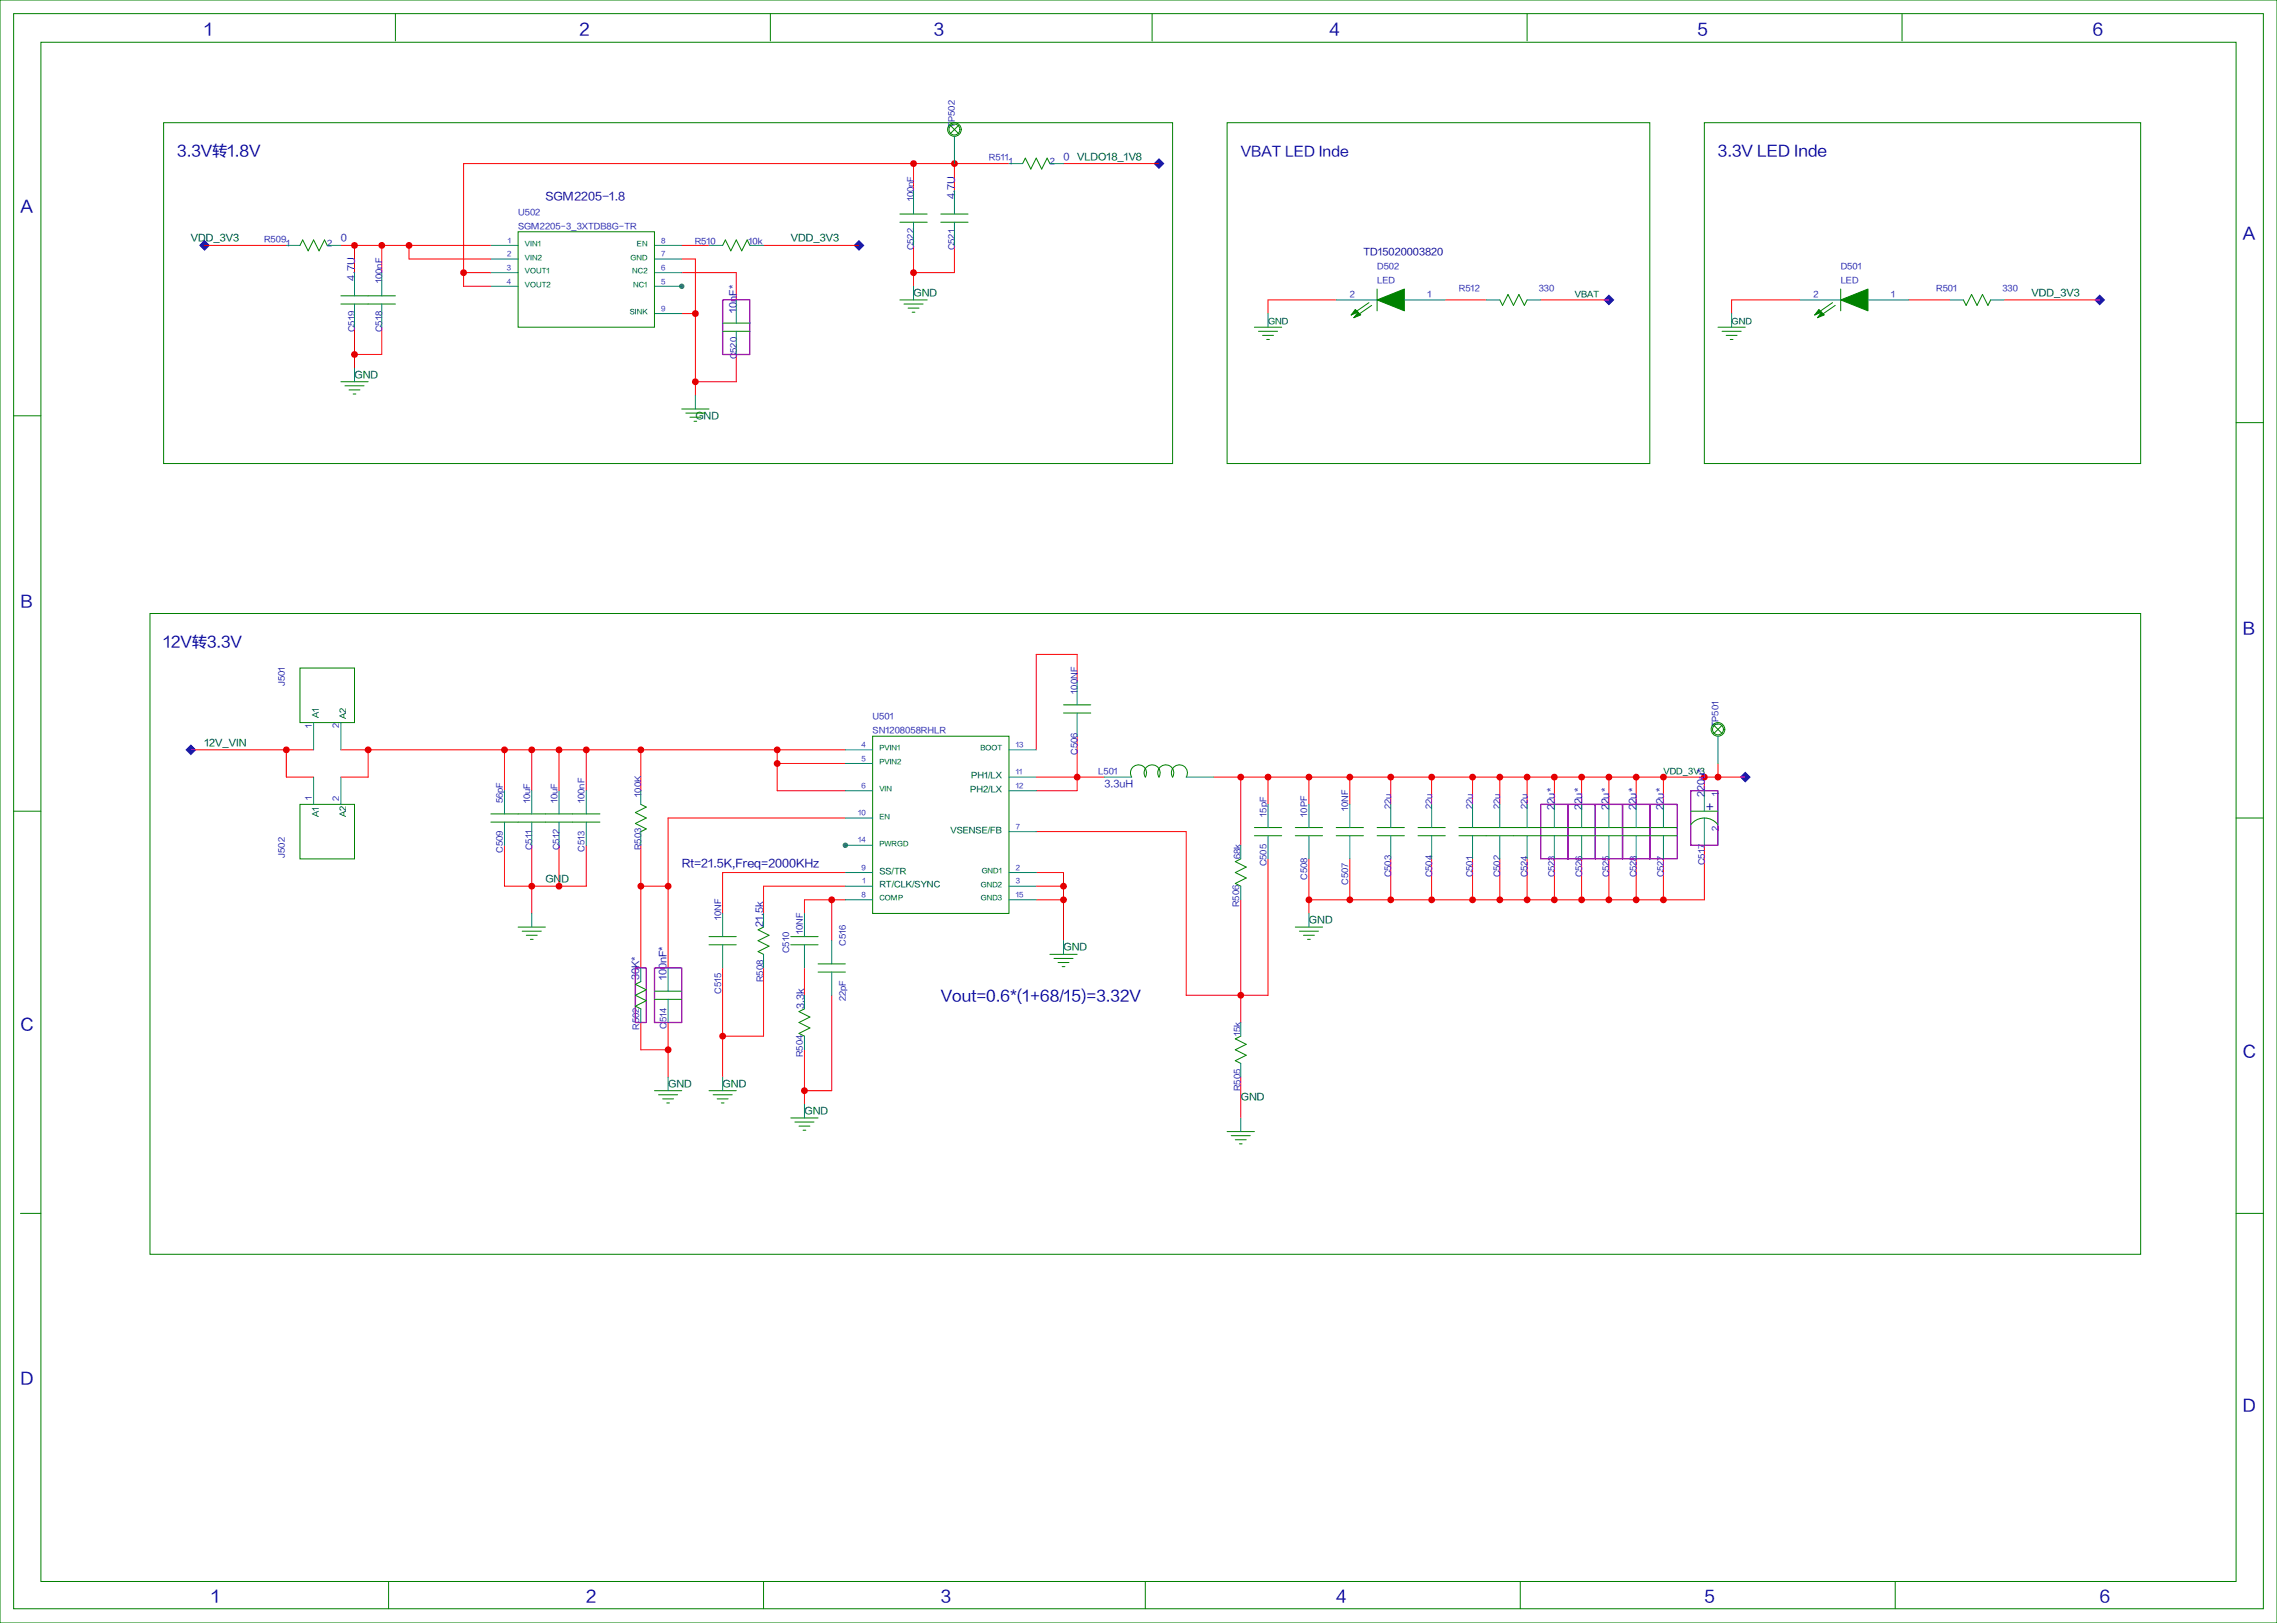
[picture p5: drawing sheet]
<svg xmlns="http://www.w3.org/2000/svg" width="589mm" height="420mm" viewBox="0 0 589 420" stroke-linecap="round" stroke-linejoin="round" font-family="sans-serif">
<defs><g id="words">
<g font-size="4.2" fill="#000080">
<text x="52.9" y="8.9">1</text>
<text x="149.9" y="8.9">2</text>
<text x="241.7" y="8.9">3</text>
<text x="344" y="8.9">4</text>
<text x="439.2" y="8.9">5</text>
<text x="541.5" y="8.9">6</text>
<text x="5.3" y="54.8">A</text>
<text x="580.3" y="61.8">A</text>
<text x="5.3" y="157.1">B</text>
<text x="580.3" y="164.2">B</text>
<text x="5.3" y="266.5">C</text>
<text x="580.3" y="273.5">C</text>
<text x="5.3" y="358.2">D</text>
<text x="580.3" y="365.2">D</text>
<text x="54.7" y="414.6">1</text>
<text x="151.7" y="414.6">2</text>
<text x="243.4" y="414.6">3</text>
<text x="345.7" y="414.6">4</text>
<text x="441" y="414.6">5</text>
<text x="543.3" y="414.6">6</text>
</g>
<g font-size="3.9" fill="#000080">
<text x="45.9" y="40.3">3.3V转1.8V</text>
<text x="444.5" y="40.3">3.3V LED Inde</text>
<text x="42.3" y="167.3">12V转3.3V</text>
<text x="243.4" y="259.1">Vout=0.6*(1+68/15)=3.32V</text>
</g>
<text font-size="3.5" fill="#000080" x="321" y="40.4">VBAT LED Inde</text>
<text font-size="3.2" fill="#000080" x="441.3" y="210">+</text>
<g font-size="2.8" fill="#000080">
<text x="141.1" y="51.8">SGM2205-1.8</text>
<text x="176.4" y="224.3">Rt=21.5K,Freq=2000KHz</text>
</g>
<g font-size="2.5" fill="#00f">
<text x="275.2" y="41.3">0</text>
<text x="247" y="51.4" transform="rotate(-90 247 51.4)">4.7U</text>
<text x="88.2" y="62.5">0</text>
<text x="91.7" y="72.6" transform="rotate(-90 91.7 72.6)">4.7U</text>
<text x="190.5" y="80.9" transform="rotate(-90 190.5 80.9)">10nF*</text>
<text x="285.8" y="203.7">3.3uH</text>
<text x="402.2" y="209.7" transform="rotate(-90 402.2 209.7)">22u*</text>
<text x="409.2" y="209.7" transform="rotate(-90 409.2 209.7)">22u*</text>
<text x="416.3" y="209.7" transform="rotate(-90 416.3 209.7)">22u*</text>
<text x="423.4" y="209.7" transform="rotate(-90 423.4 209.7)">22u*</text>
<text x="430.4" y="209.7" transform="rotate(-90 430.4 209.7)">22u*</text>
<text x="441" y="206.2" transform="rotate(-90 441 206.2)">220u*</text>
<text x="197.4" y="239.9" transform="rotate(-90 197.4 239.9)">21.5k</text>
<text x="165.3" y="253.6" transform="rotate(-90 165.3 253.6)">30K*</text>
<text x="172.4" y="253.6" transform="rotate(-90 172.4 253.6)">100nF*</text>
<text x="208" y="261" transform="rotate(-90 208 261)">3.3k</text>
</g>
<g font-size="2.5">
<text x="278.7" y="41.3">VLDO18_1V8</text>
<text x="49.4" y="62.5">VDD_3V3</text>
<text x="204.6" y="62.5">VDD_3V3</text>
<text x="236.4" y="76.6">GND</text>
<text x="525.6" y="76.6">VDD_3V3</text>
<text x="91.7" y="97.7">GND</text>
<text x="179.9" y="108.3">GND</text>
<text x="52.9" y="193">12V_VIN</text>
<text x="141.1" y="228.3">GND</text>
<text x="338.7" y="238.8">GND</text>
<text x="275.2" y="245.9">GND</text>
<text x="172.9" y="281.2">GND</text>
<text x="187" y="281.2">GND</text>
<text x="321" y="284.7">GND</text>
<text x="208.1" y="288.2">GND</text>
</g>
<text font-size="2.5" fill="#000080" x="352.8" y="66">TD15020003820</text>
<g font-size="2.1" fill="#00f">
<text x="247" y="33" transform="rotate(-90 247 33)">TP502</text>
<text x="255.9" y="41.5">R511</text>
<text x="261.1" y="42.6">1</text>
<text x="271.6" y="42.6">2</text>
<text x="236.4" y="52.1" transform="rotate(-90 236.4 52.1)">100nF</text>
<text x="134.1" y="55.6">U502</text>
<text x="134.1" y="59.1">SGM2205-3_3XTDB8G-TR</text>
<text x="68.3" y="62.7">R509</text>
<text x="74.1" y="63.7">1</text>
<text x="84.7" y="63.7">2</text>
<text x="179.7" y="63">R510</text>
<text x="193.7" y="63">10k</text>
<text x="236.4" y="64.8" transform="rotate(-90 236.4 64.8)">C522</text>
<text x="247" y="64.8" transform="rotate(-90 247 64.8)">C521</text>
<text x="356.3" y="69.7">D502</text>
<text x="476.2" y="69.7">D501</text>
<text x="98.8" y="73.3" transform="rotate(-90 98.8 73.3)">100nF</text>
<text x="349.2" y="76.8">2</text>
<text x="356.3" y="73.3">LED</text>
<text x="369.4" y="76.8">1</text>
<text x="377.5" y="75.4">R512</text>
<text x="398.1" y="75.4">330</text>
<text x="469.2" y="76.8">2</text>
<text x="476.2" y="73.3">LED</text>
<text x="489.3" y="76.8">1</text>
<text x="500.9" y="75.4">R501</text>
<text x="518.1" y="75.4">330</text>
<text x="91.7" y="85.9" transform="rotate(-90 91.7 85.9)">C519</text>
<text x="98.8" y="85.9" transform="rotate(-90 98.8 85.9)">C518</text>
<text x="190.5" y="93" transform="rotate(-90 190.5 93)">C520</text>
<text x="73.6" y="177.6" transform="rotate(-90 73.6 177.6)">J501</text>
<text x="278.7" y="179.5" transform="rotate(-90 278.7 179.5)">100NF</text>
<text x="80.6" y="188.4" transform="rotate(-90 80.6 188.4)">1</text>
<text x="87.7" y="188.4" transform="rotate(-90 87.7 188.4)">2</text>
<text x="225.8" y="186.1">U501</text>
<text x="225.8" y="189.7">SN1208058RHLR</text>
<text x="444.5" y="188.2" transform="rotate(-90 444.5 188.2)">TP501</text>
<text x="278.7" y="195.3" transform="rotate(-90 278.7 195.3)">C506</text>
<text x="284.2" y="200.3">L501</text>
<text x="80.6" y="207.1" transform="rotate(-90 80.6 207.1)">1</text>
<text x="87.7" y="207.4" transform="rotate(-90 87.7 207.4)">2</text>
<text x="130" y="207.8" transform="rotate(-90 130 207.8)">56pF</text>
<text x="137.1" y="207.8" transform="rotate(-90 137.1 207.8)">10uF</text>
<text x="144.1" y="207.8" transform="rotate(-90 144.1 207.8)">10uF</text>
<text x="151.2" y="207.8" transform="rotate(-90 151.2 207.8)">100nF</text>
<text x="165.8" y="206.2" transform="rotate(-90 165.8 206.2)">100K</text>
<text x="348.7" y="209.9" transform="rotate(-90 348.7 209.9)">10NF</text>
<text x="359.9" y="209.4" transform="rotate(-90 359.9 209.4)">22u</text>
<text x="370.4" y="209.4" transform="rotate(-90 370.4 209.4)">22u</text>
<text x="381" y="209.4" transform="rotate(-90 381 209.4)">22u</text>
<text x="388.1" y="209.4" transform="rotate(-90 388.1 209.4)">22u</text>
<text x="395.1" y="209.4" transform="rotate(-90 395.1 209.4)">22u</text>
<text x="444.5" y="205.9" transform="rotate(-90 444.5 205.9)">1</text>
<text x="327.6" y="211.3" transform="rotate(-90 327.6 211.3)">15pF</text>
<text x="338.2" y="211.3" transform="rotate(-90 338.2 211.3)">10PF</text>
<text x="444.5" y="215.1" transform="rotate(-90 444.5 215.1)">2</text>
<text x="73.6" y="221.9" transform="rotate(-90 73.6 221.9)">J502</text>
<text x="130" y="220.6" transform="rotate(-90 130 220.6)">C509</text>
<text x="137.6" y="220" transform="rotate(-90 137.6 220)">C511</text>
<text x="144.7" y="220" transform="rotate(-90 144.7 220)">C512</text>
<text x="151.2" y="220.3" transform="rotate(-90 151.2 220.3)">C513</text>
<text x="165.8" y="220" transform="rotate(-90 165.8 220)">R503</text>
<text x="320.9" y="222.3" transform="rotate(-90 320.9 222.3)">68k</text>
<text x="327.6" y="224.2" transform="rotate(-90 327.6 224.2)">C505</text>
<text x="338.2" y="227.7" transform="rotate(-90 338.2 227.7)">C508</text>
<text x="359.9" y="227" transform="rotate(-90 359.9 227)">C503</text>
<text x="370.4" y="227" transform="rotate(-90 370.4 227)">C504</text>
<text x="381" y="227" transform="rotate(-90 381 227)">C501</text>
<text x="388.1" y="227" transform="rotate(-90 388.1 227)">C502</text>
<text x="395.1" y="227" transform="rotate(-90 395.1 227)">C524</text>
<text x="402.2" y="227" transform="rotate(-90 402.2 227)">C523</text>
<text x="409.2" y="227" transform="rotate(-90 409.2 227)">C526</text>
<text x="416.3" y="227" transform="rotate(-90 416.3 227)">C525</text>
<text x="423.4" y="227" transform="rotate(-90 423.4 227)">C528</text>
<text x="430.4" y="227" transform="rotate(-90 430.4 227)">C527</text>
<text x="441" y="223.9" transform="rotate(-90 441 223.9)">C517</text>
<text x="348.7" y="229" transform="rotate(-90 348.7 229)">C507</text>
<text x="186.5" y="238.1" transform="rotate(-90 186.5 238.1)">10NF</text>
<text x="320.5" y="234.7" transform="rotate(-90 320.5 234.7)">R506</text>
<text x="207.6" y="241.7" transform="rotate(-90 207.6 241.7)">10NF</text>
<text x="218.7" y="244.7" transform="rotate(-90 218.7 244.7)">C516</text>
<text x="204.1" y="246.6" transform="rotate(-90 204.1 246.6)">C510</text>
<text x="186.5" y="257.2" transform="rotate(-90 186.5 257.2)">C515</text>
<text x="197.4" y="254.2" transform="rotate(-90 197.4 254.2)">R508</text>
<text x="218.7" y="259.1" transform="rotate(-90 218.7 259.1)">22pF</text>
<text x="165.3" y="266.5" transform="rotate(-90 165.3 266.5)">R502</text>
<text x="172.4" y="266.2" transform="rotate(-90 172.4 266.2)">C514</text>
<text x="320.9" y="268.1" transform="rotate(-90 320.9 268.1)">15k</text>
<text x="207.6" y="273.5" transform="rotate(-90 207.6 273.5)">R504</text>
<text x="320.9" y="282.4" transform="rotate(-90 320.9 282.4)">R505</text>
</g>
<g font-size="2.1">
<text x="407.5" y="76.8">VBAT</text>
<text x="328.1" y="83.8">GND</text>
<text x="448" y="83.8">GND</text>
<text x="82.4" y="185.8" transform="rotate(-90 82.4 185.8)">A1</text>
<text x="89.4" y="186.1" transform="rotate(-90 89.4 186.1)">A2</text>
<text x="251.3" y="201.4">PH1/LX</text>
<text x="430.4" y="200.3">VDD_3V3</text>
<text x="251.1" y="204.9">PH2/LX</text>
<text x="82.4" y="211.3" transform="rotate(-90 82.4 211.3)">A1</text>
<text x="89.4" y="211.3" transform="rotate(-90 89.4 211.3)">A2</text>
<text x="245.9" y="215.5">VSENSE/FB</text>
<text x="227.5" y="226.1">SS/TR</text>
<text x="227.5" y="229.6">RT/CLK/SYNC</text>
</g>
<g font-size="1.8" fill="#00f">
<text x="131.4" y="62.8">1</text>
<text x="171.1" y="62.8">8</text>
<text x="131.2" y="69.8">3</text>
<text x="131.2" y="66.3">2</text>
<text x="171.1" y="66.3">7</text>
<text x="171.1" y="69.8">6</text>
<text x="131.2" y="73.4">4</text>
<text x="171.1" y="73.4">5</text>
<text x="171.1" y="80.4">9</text>
<text x="222.9" y="193.3">4</text>
<text x="222.9" y="196.8">5</text>
<text x="262.8" y="193.3">13</text>
<text x="222.9" y="203.9">6</text>
<text x="262.8" y="200.4">11</text>
<text x="262.8" y="203.9">12</text>
<text x="222" y="210.9">10</text>
<text x="262.8" y="214.5">7</text>
<text x="222" y="218">14</text>
<text x="222.9" y="225.1">9</text>
<text x="262.8" y="225.1">2</text>
<text x="222.9" y="232.1">8</text>
<text x="223.1" y="228.6">1</text>
<text x="262.8" y="228.6">3</text>
<text x="262.8" y="232.1">15</text>
</g>
<g font-size="1.8">
<text x="135.8" y="63.7">VIN1</text>
<text x="164.8" y="63.7">EN</text>
<text x="135.8" y="67.2">VIN2</text>
<text x="135.8" y="70.7">VOUT1</text>
<text x="163.2" y="67.2">GND</text>
<text x="163.6" y="70.7">NC2</text>
<text x="135.8" y="74.2">VOUT2</text>
<text x="163.8" y="74.2">NC1</text>
<text x="163" y="81.3">SINK</text>
<text x="227.5" y="194.2">PVIN1</text>
<text x="227.5" y="197.7">PVIN2</text>
<text x="253.6" y="194.2">BOOT</text>
<text x="227.5" y="204.8">VIN</text>
<text x="227.5" y="211.8">EN</text>
<text x="227.5" y="218.9">PWRGD</text>
<text x="254" y="225.9">GND1</text>
<text x="227.5" y="233">COMP</text>
<text x="253.8" y="233">GND3</text>
<text x="253.8" y="229.5">GND2</text>
</g>
</g></defs>
<path d="M0 0h589.1v420h-589.1z" fill="#fff" stroke="#008000" stroke-width=".26"/>
<g fill="#c00">
<circle cx="144.6" cy="229.3" r=".88"/>
<circle cx="137.6" cy="229.3" r=".88"/>
<circle cx="172.9" cy="271.6" r=".88"/>
<circle cx="172.9" cy="229.3" r=".88"/>
<circle cx="165.8" cy="229.3" r=".88"/>
<circle cx="275.2" cy="229.3" r=".88"/>
<circle cx="275.2" cy="232.8" r=".88"/>
<circle cx="278.7" cy="201.1" r=".88"/>
<circle cx="187" cy="268.1" r=".88"/>
<circle cx="215.2" cy="232.8" r=".88"/>
<circle cx="208.1" cy="282.2" r=".88"/>
<circle cx="105.8" cy="63.5" r=".88"/>
<circle cx="91.7" cy="63.5" r=".88"/>
<circle cx="98.8" cy="63.5" r=".88"/>
<circle cx="91.7" cy="91.7" r=".88"/>
<circle cx="179.9" cy="81.1" r=".88"/>
<circle cx="179.9" cy="98.8" r=".88"/>
<circle cx="236.4" cy="70.6" r=".88"/>
<circle cx="246.9" cy="42.3" r=".88"/>
<circle cx="236.4" cy="42.3" r=".88"/>
<circle cx="119.9" cy="70.6" r=".88"/>
<circle cx="74.1" cy="194" r=".88"/>
<circle cx="201.1" cy="197.6" r=".88"/>
<circle cx="165.8" cy="194" r=".88"/>
<circle cx="137.6" cy="194" r=".88"/>
<circle cx="144.6" cy="194" r=".88"/>
<circle cx="151.7" cy="194" r=".88"/>
<circle cx="130.5" cy="194" r=".88"/>
<circle cx="201.1" cy="194" r=".88"/>
<circle cx="95.2" cy="194" r=".88"/>
<circle cx="388.1" cy="232.8" r=".88"/>
<circle cx="381" cy="232.8" r=".88"/>
<circle cx="338.7" cy="232.8" r=".88"/>
<circle cx="349.2" cy="232.8" r=".88"/>
<circle cx="359.8" cy="232.8" r=".88"/>
<circle cx="370.4" cy="232.8" r=".88"/>
<circle cx="430.4" cy="232.8" r=".88"/>
<circle cx="395.1" cy="232.8" r=".88"/>
<circle cx="402.2" cy="232.8" r=".88"/>
<circle cx="409.2" cy="232.8" r=".88"/>
<circle cx="416.3" cy="232.8" r=".88"/>
<circle cx="423.3" cy="232.8" r=".88"/>
<circle cx="321" cy="257.5" r=".88"/>
<circle cx="441" cy="201.1" r=".88"/>
<circle cx="430.4" cy="201.1" r=".88"/>
<circle cx="359.8" cy="201.1" r=".88"/>
<circle cx="370.4" cy="201.1" r=".88"/>
<circle cx="349.2" cy="201.1" r=".88"/>
<circle cx="381" cy="201.1" r=".88"/>
<circle cx="338.7" cy="201.1" r=".88"/>
<circle cx="321" cy="201.1" r=".88"/>
<circle cx="328.1" cy="201.1" r=".88"/>
<circle cx="388.1" cy="201.1" r=".88"/>
<circle cx="395.1" cy="201.1" r=".88"/>
<circle cx="402.2" cy="201.1" r=".88"/>
<circle cx="409.2" cy="201.1" r=".88"/>
<circle cx="416.3" cy="201.1" r=".88"/>
<circle cx="423.3" cy="201.1" r=".88"/>
<circle cx="444.5" cy="201.1" r=".88"/>
</g>
<g fill="#00f">
<path d="M543.3 76.2l1.4 1.4-1.4 1.4-1.4-1.4z"/>
<path d="M52.9 62.1l1.4 1.4-1.4 1.4-1.4-1.4z"/>
<path d="M222.2 62.1l1.5 1.4-1.5 1.4-1.4-1.4z"/>
<path d="M299.9 40.9l1.4 1.4-1.4 1.4-1.5-1.4z"/>
<path d="M416.3 76.2l1.4 1.4-1.4 1.4-1.4-1.4z"/>
<path d="M49.4 192.6l1.4 1.4-1.4 1.4-1.4-1.4z"/>
<path d="M450.1 201.1l1.5-1.4 1.4 1.4-1.4 1.4z"/>
</g>
<g fill="#4f4f4f">
<circle cx="218.7" cy="218.7" r=".71"/>
<circle cx="176.4" cy="74.1" r=".71"/>
</g>
<g fill="none" stroke="#f00" stroke-width=".26">
<path d="M236.4 42.3v7.1M246.9 42.3v7.1M261.1 42.3h-141.2v31.8h7.1M275.2 42.3h24.7M52.9 63.5h21.2M88.2 63.5h38.8M91.7 63.5v7.1M98.8 63.5v7.1M105.8 63.5v3.5h21.2M119.9 70.6h7.1M176.4 67h3.5v35.3M176.4 63.5h7"/>
<path d="M176.4 70.6h14.1v7M197.6 63.5h24.6M236.4 63.5v10.6M246.9 63.5v7.1h-10.5M345.7 77.6h-17.6v3.5M373.9 77.6h10.6M398.6 77.6h17.7M465.7 77.6h-17.7v3.5M493.9 77.6h10.6M518.6 77.6h24.7M91.7 84.7v10.5M98.8 84.7v7h-7.1"/>
<path d="M176.4 81.1h3.5M190.5 91.7v7.1h-10.6M278.7 176.4v-7.1h-10.6v24.7M49.4 194h31.7M74.1 194v7.1h7M88.2 194h130.5M95.2 194v7.1h-7M130.5 194v10.6M137.6 194v10.6M144.6 194v10.6M151.7 194v10.6M165.8 194v10.6"/>
<path d="M201.1 194v10.6h17.6M201.1 197.6h17.6M278.7 190.5v14.1h-10.6M444.5 197.6v3.5M130.5 218.7v10.6h21.2v-10.6M137.6 218.7v17.7M144.6 218.7v10.6M165.8 218.7v31.8M218.7 211.7h-45.8v38.8M268.1 201.1h17.7M268.1 215.2h38.8v42.3h21.2v-35.3M314 201.1h137.6"/>
<path d="M321 201.1v17.6M328.1 201.1v7M338.7 201.1v7M349.2 201.1v7M359.8 201.1v7M370.4 201.1v7M381 201.1v7M388.1 201.1v7M395.1 201.1v7M402.2 201.1v7M409.2 201.1v7M416.3 201.1v7"/>
<path d="M423.3 201.1v7M430.4 201.1v7M441 218.7v14.1h-102.3M441 201.1v3.5M165.8 229.3h7.1M215.2 232.8v10.6M218.7 229.3h-21.1v7.1M218.7 225.8h-31.7v10.6M218.7 232.8h-10.6v3.6M268.1 229.3h7.1M268.1 225.8h7.1v17.6M268.1 232.8h7.1"/>
<path d="M321 232.8v31.8M338.7 222.2v14.2M349.2 222.2v10.6M359.8 222.2v10.6M370.4 222.2v10.6M381 222.2v10.6M388.1 222.2v10.6M395.1 222.2v10.6M402.2 222.2v10.6M409.2 222.2v10.6M416.3 222.2v10.6M423.3 222.2v10.6"/>
<path d="M430.4 222.2v10.6M187 250.5v28.2M197.6 250.5v17.6h-10.6M208.1 250.5v7M215.2 257.5v24.7h-7.1M165.8 264.6v7h7.1M172.9 264.6v14.1M208.1 271.6v14.2M321 278.7v10.6"/>
</g>
<path d="M476.2 74.8v5.6M508 77.6l.7 1.4 1.4-2.8 1.4 2.8 1.4-2.8 1.4 2.8 .8-1.4" fill="none" stroke="#008000" stroke-width=".26"/>
<path d="M504.5 77.6h3.5M515.1 77.6h3.5" fill="none" stroke="#008080" stroke-width=".26"/>
<path d="M476.2 77.6l7.1-2.8v5.6z" fill="#008200" stroke="#008000" stroke-width=".26"/>
<path d="M474.1 78.3l-4.6 3.2" fill="none" stroke="#008000" stroke-width=".26"/>
<path d="M470.6 80.1l.7 .7-1.8 .7z" fill="#008200" stroke="#008000" stroke-width=".26"/>
<path d="M474.8 79l-4.5 3.2" fill="none" stroke="#008000" stroke-width=".26"/>
<path d="M471.3 80.8l.7 .7-1.7 .7z" fill="#008200" stroke="#008000" stroke-width=".26"/>
<g fill="none" stroke="#008080" stroke-width=".26">
<path d="M236.4 49.4v6M236.4 57.5v6M246.9 49.4v6M246.9 57.5v6M261.1 42.3h3.5M271.6 42.3h3.6M74.1 63.5h3.5M84.7 63.5h3.5M91.7 70.6v6M91.7 78.7v6M98.8 70.6v6M98.8 78.7v6"/>
<path d="M127 63.5h7.1M127 67h7.1M127 70.6h7.1M127 74.1h7.1M169.3 63.5h7.1M169.3 67h7.1M169.3 70.6h7.1M169.3 74.1h7.1M183.4 63.5h3.6M190.5 77.6v6M194 63.5h3.6M236.4 74.1v3.5"/>
<path d="M384.5 77.6h3.6M395.1 77.6h3.5M465.7 77.6h10.5M483.3 77.6h10.6M91.7 95.2v3.6M169.3 81.1h7.1M190.5 85.7v6M448 81.1v3.6M179.9 102.3v3.5M278.7 176.4v6M81.1 187v7M88.2 187v7"/>
<path d="M218.7 194h7.1M218.7 197.6h7.1M261.1 194h7M278.7 184.5v6M130.5 204.6v6M130.5 212.7v6M137.6 204.6v6M137.6 212.7v6M144.6 204.6v6M144.6 212.7v6M151.7 204.6v6M151.7 212.7v6"/>
<path d="M165.8 204.6v3.5M165.8 215.2v3.5M218.7 204.6h7.1M218.7 211.7h7.1M218.7 218.7h7.1M261.1 204.6h7M261.1 201.1h7M261.1 215.2h7M328.1 208.1v6M328.1 216.3v5.9M359.8 208.1v6M359.8 216.3v5.9"/>
<path d="M370.4 208.1v6M370.4 216.3v5.9M137.6 236.4v3.5M187 236.4v6M197.6 236.4v3.5M208.1 236.4v6M218.7 225.8h7.1M218.7 229.3h7.1M218.7 232.8h7.1M261.1 225.8h7M261.1 229.3h7M261.1 232.8h7"/>
<path d="M338.7 236.4v3.5M165.8 250.5v3.5M172.9 250.5v6M172.9 258.6v6M187 244.5v6M197.6 246.9v3.6M208.1 244.5v6M208.1 257.5v3.6M215.2 243.4v6M215.2 251.5v6M275.2 243.4v3.5M165.8 261.1v3.5"/>
<path d="M172.9 278.7v3.5M187 278.7v3.5M208.1 268.1v3.5M321 264.6v3.5M321 275.2v3.5M208.1 285.8v3.5M321 289.3v3.5"/>
</g>
<g fill="none" stroke="#008000" stroke-width=".26">
<path d="M441 31.8h112.9v88.1h-112.9zM134.1 60h35.2v24.7h-35.2zM232.8 55.4h7.1M232.8 57.5h7.1M243.4 55.4h7.1M243.4 57.5h7.1M264.6 42.3l.7-1.4 1.4 2.8 1.4-2.8 1.4 2.8 1.4-2.8 .7 1.4M77.6 63.5l.7-1.4 1.4 2.8 1.4-2.8 1.4 2.8 1.5-2.8 .7 1.4M88.2 76.6h14.1M88.2 78.7h14.1M187 63.5l.7-1.4 1.4 2.8 1.4-2.8 1.4 2.8 1.4-2.8 .7 1.4M232.8 77.6h7.1"/>
<path d="M233.9 78.7h4.9M234.9 79.7h2.9M356.3 74.8v5.6M388.1 77.6l.7 1.4 1.4-2.8 1.4 2.8 1.4-2.8 1.4 2.8 .7-1.4M88.2 98.8h7M89.3 99.8h4.9M187 85.7h7M187 83.6h7M236 80.8h.7M444.5 84.7h7.1M445.6 85.7h4.9M446.6 86.8h2.8"/>
<path d="M447.7 87.8h.7M90.3 100.9h2.8M91.4 102h.7M176.4 105.8h7M177.4 106.9h5M178.5 107.9h2.8M179.6 109h.7M38.8 158.8h515.1v165.8h-515.1zM77.6 172.9h14.1v14.1h-14.1zM225.8 190.5h35.3v45.9h-35.3zM275.2 182.4h7M275.2 184.5h7"/>
<path d="M127 212.7h28.2M127 210.6h28.2M165.8 208.1l1.4 .7-2.8 1.5 2.8 1.4-2.8 1.4 2.8 1.4-1.4 .7M324.6 216.3h7M324.6 214.1h7M356.3 216.3h7.1M356.3 214.1h7.1M366.9 216.3h7M366.9 214.1h7M134.1 239.9h7M197.6 239.9l-1.5 .7 2.9 1.4-2.9 1.4 2.9 1.4-2.9 1.4 1.5 .7M335.1 239.9h7.1"/>
<path d="M135.1 240.9h5M136.2 242h2.8M137.2 243.1h.7M165.8 254l-1.4 .7 2.8 1.4-2.8 1.4 2.8 1.4-2.8 1.5 1.4 .7M169.3 258.6h7.1M169.3 256.5h7.1M183.4 242.4h7.1M183.4 244.5h7.1M204.6 242.4h7.1M204.6 244.5h7.1M211.7 249.4h7M211.7 251.5h7"/>
<path d="M271.6 246.9h7.1M272.7 248h4.9M273.8 249.1h2.8M274.8 250.1h.7M336.2 240.9h4.9M337.3 242h2.8M338.3 243.1h.7M208.1 261.1l-1.4 .7 2.8 1.4-2.8 1.4 2.8 1.4-2.8 1.4 1.4 .7M321 268.1l-1.4 .7 2.8 1.4-2.8 1.4 2.8 1.4-2.8 1.5 1.4 .7M169.3 282.2h7.1M170.4 283.3h4.9M171.4 284.3h2.9"/>
<path d="M172.5 285.4h.7M183.4 282.2h7.1M184.5 283.3h4.9M185.6 284.3h2.8M186.6 285.4h.7M204.6 289.3h7.1M205.7 290.3h4.9M206.7 291.4h2.8M207.8 292.5h.7M317.5 292.8h7.1M318.6 293.9h4.9M319.6 294.9h2.8"/>
<path d="M320.7 296h.7"/>
</g>
<path d="M187 77.6h7v14.1h-7zM164.4 250.5h2.8v14.1h-2.8zM169.3 250.5h7.1v14.1h-7.1z" fill="none" stroke="#bf00bf" stroke-width=".35"/>
<path d="M356.3 77.6l7.1-2.8v5.6z" fill="#008200" stroke="#008000" stroke-width=".26"/>
<path d="M354.2 78.3l-4.6 3.2" fill="none" stroke="#008000" stroke-width=".26"/>
<path d="M350.7 80.1l.7 .7-1.8 .7z" fill="#008200" stroke="#008000" stroke-width=".26"/>
<path d="M354.9 79l-4.6 3.2" fill="none" stroke="#008000" stroke-width=".26"/>
<path d="M351.4 80.8l.7 .7-1.8 .7z" fill="#008200" stroke="#008000" stroke-width=".26"/>
<g fill="none" stroke="#008080" stroke-width=".26">
<path d="M246.9 35.3v7M345.7 77.6h10.6M363.4 77.6h10.5M328.1 81.1v3.6M444.5 190.5v7.1M81.1 201.1v7M88.2 201.1v7M285.8 201.1h7M306.9 201.1h7.1M321 218.7v3.5M338.7 208.1v6M338.7 216.3v5.9"/>
<path d="M349.2 208.1v6M349.2 216.3v5.9M381 208.1v6M381 216.3v5.9M388.1 208.1v6M388.1 216.3v5.9M395.1 208.1v6M395.1 216.3v5.9M402.2 208.1v6M402.2 216.3v5.9M409.2 208.1v6M409.2 216.3v5.9"/>
<path d="M416.3 208.1v6M416.3 216.3v5.9M423.3 208.1v6M423.3 216.3v5.9M430.4 208.1v6M430.4 216.3v5.9M441 204.6v5.3M441 211.7v7M321 229.3v3.5"/>
</g>
<g fill="none" stroke="#008000" stroke-width=".26">
<path d="M3.5 3.5h582.1v412.8h-582.1zM10.6 10.9h568v398.3h-568zM102.3 3.5v7.1M199.3 3.5v7.1M298.1 3.5v7.1M395.1 3.5v7.1M492.1 3.5v7.1M42.3 31.8h261.1v88.1h-261.1zM245.9 32.5l2.1 2.1M248 32.5l-2.1 2.1M317.5 31.8h109.4v88.1h-109.4zM324.6 84.7h7"/>
<path d="M325.6 85.7h5M326.7 86.8h2.8M327.7 87.8h.7M3.5 107.6h7.1M578.6 109.4h7M443.4 187.7l2.2 2.1M445.6 187.7l-2.2 2.1M3.5 209.9h7.1M77.6 208.1h14.1v14.1h-14.1zM306.9 201.1a2.08 2.08 0 0 0-1.7-3.2 2.08 2.08 0 0 0-1.8 3.2 2.08 2.08 0 0 0-1.8-3.2 2.08 2.08 0 0 0-1.7 3.2 2.08 2.08 0 0 0-1.8-3.2 2.08 2.08 0 0 0-1.8 3.2 2.08 2.08 0 0 0-1.7-3.2 2.08 2.08 0 0 0-1.8 3.2M335.1 216.3h7.1M335.1 214.1h7.1"/>
<path d="M345.7 216.3h7.1M345.7 214.1h7.1M377.5 216.3h56.4M377.5 214.1h56.4M437.4 213.4a4.4 4.4 0 0 1 7.1 0M437.4 209.9h7.1M578.6 211.7h7M321 222.2l-1.4 .8 2.8 1.4-2.8 1.4 2.8 1.4-2.8 1.4 1.4 .7M5.3 314h5.3M578.6 314h7M100.5 409.2v7.1M197.6 409.2v7.1"/>
<path d="M296.3 409.2v7.1M393.3 409.2v7.1M490.4 409.2v7.1"/>
<circle cx="246.9" cy="33.5" r="1.76"/>
<circle cx="246.9" cy="33.5" r="1.41"/>
<circle cx="444.5" cy="188.7" r="1.76"/>
<circle cx="444.5" cy="188.7" r="1.41"/>
</g>
<path d="M398.6 208.1h7.1v14.1h-7.1zM405.7 208.1h7v14.1h-7zM412.7 208.1h7.1v14.1h-7.1zM419.8 208.1h7.1v14.1h-7.1zM426.9 208.1h7v14.1h-7zM437.4 204.6h7.1v14.1h-7.1z" fill="none" stroke="#bf00bf" stroke-width=".35"/>
<use href="#words"/>
</svg>
